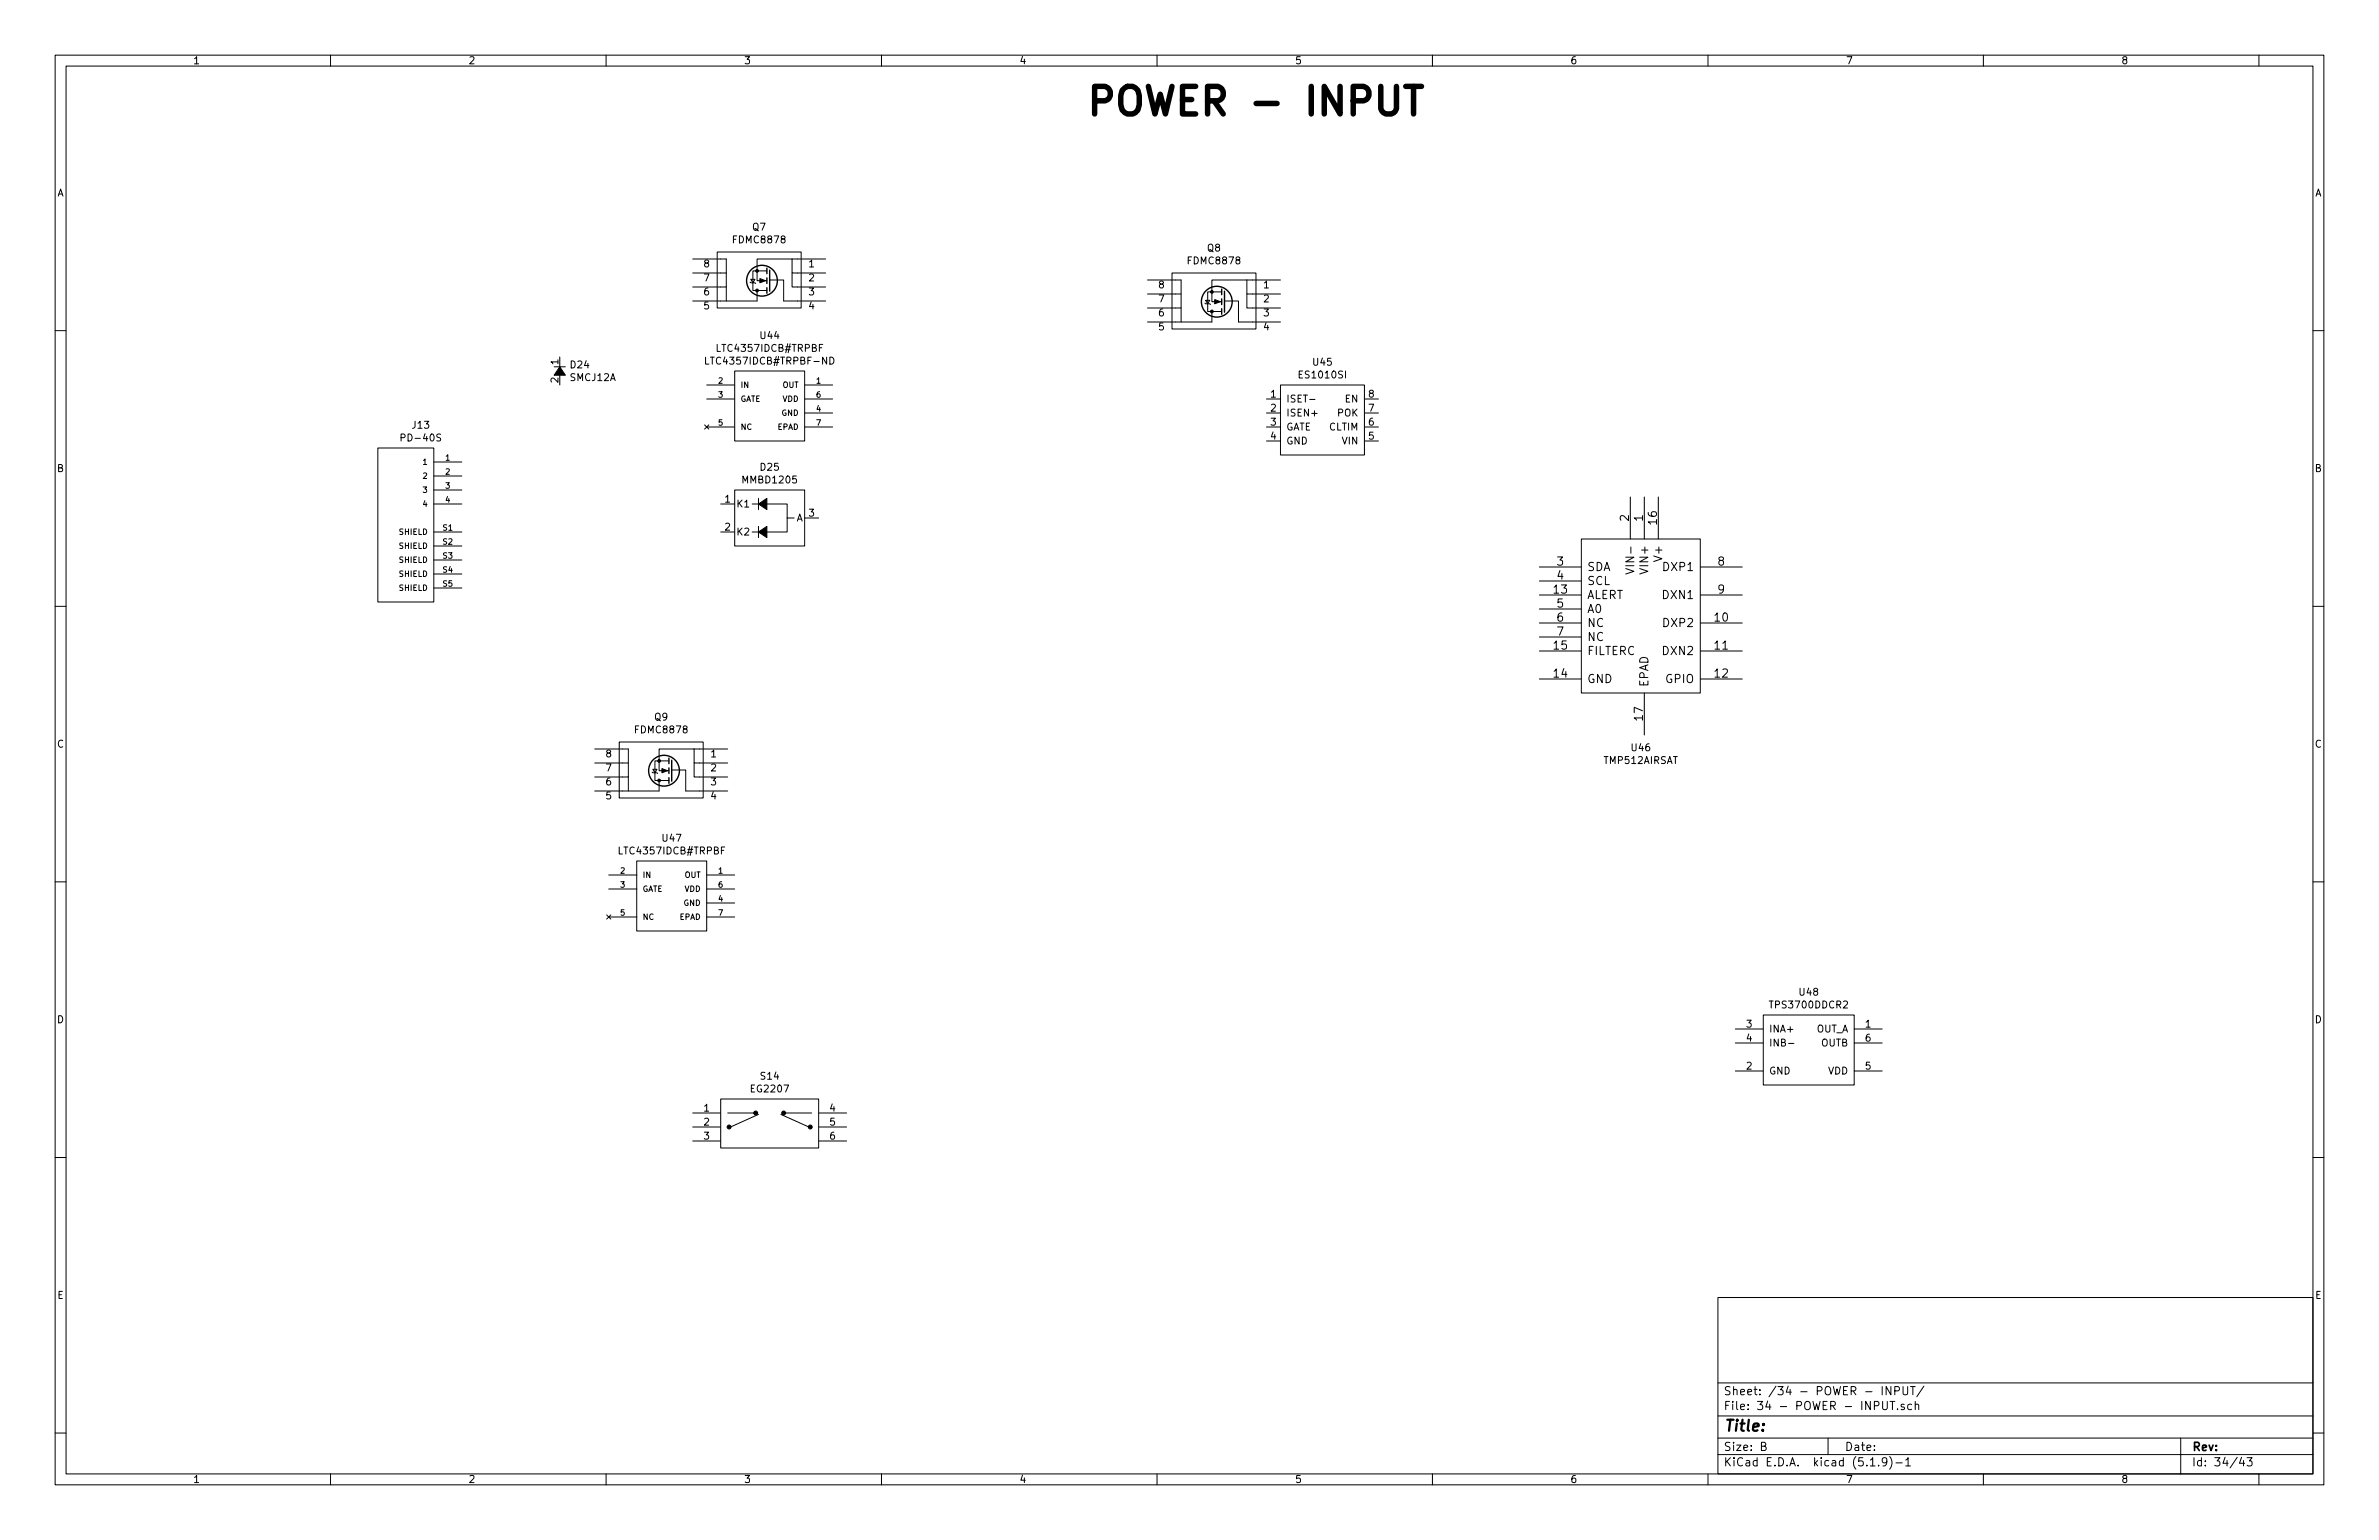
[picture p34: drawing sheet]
<svg xmlns="http://www.w3.org/2000/svg" width="432mm" height="279mm" viewBox="0 0 432 279" stroke-linecap="round" stroke-linejoin="round" font-family="sans-serif">
<defs><g id="words">
<text font-size="7" x="196.8" y="20.9">POWER - INPUT</text>
<text font-size="2.8" x="312.8" y="259.7">Title:</text>
<g font-size="2.1">
<text x="295.7" y="94.6" transform="rotate(-90 295.7 94.6)">2</text>
<text x="298.2" y="94.6" transform="rotate(-90 298.2 94.6)">1</text>
<text x="300.7" y="95.1" transform="rotate(-90 300.7 95.1)">16</text>
<text x="301.7" y="101.4" transform="rotate(-90 301.7 101.4)">V+</text>
<text x="282.1" y="107.7">13</text>
<text x="282.6" y="102.6">3</text>
<text x="282.6" y="105.2">4</text>
<text x="288" y="103.6">SDA</text>
<text x="288" y="106.1">SCL</text>
<text x="296.6" y="103" transform="rotate(-90 296.6 103)">VIN-</text>
<text x="299.2" y="103.5" transform="rotate(-90 299.2 103.5)">VIN+</text>
<text x="302.1" y="103.6">DXP1</text>
<text x="311.8" y="102.6">8</text>
<text x="311.8" y="107.7">9</text>
<text x="282.6" y="110.2">5</text>
<text x="282.6" y="112.8">6</text>
<text x="288" y="108.7">ALERT</text>
<text x="288" y="111.2">A0</text>
<text x="288" y="113.8">NC</text>
<text x="302" y="108.7">DXN1</text>
<text x="302.1" y="113.8">DXP2</text>
<text x="311.3" y="112.8">10</text>
<text x="282.1" y="117.9">15</text>
<text x="282.6" y="115.3">7</text>
<text x="288" y="118.8">FILTERC</text>
<text x="288" y="116.3">NC</text>
<text x="302" y="118.8">DXN2</text>
<text x="311.3" y="117.9">11</text>
<text x="282.1" y="122.9">14</text>
<text x="288" y="123.9">GND</text>
<text x="299.2" y="124.7" transform="rotate(-90 299.2 124.7)">EPAD</text>
<text x="302.4" y="123.9">GPIO</text>
<text x="311.3" y="122.9">12</text>
<text x="298.2" y="130.7" transform="rotate(-90 298.2 130.7)">17</text>
<text x="312.8" y="255.8">File: 34 - POWER - INPUT.sch</text>
<text x="312.8" y="253.1">Sheet: /34 - POWER - INPUT/</text>
<text x="312.8" y="263.2">Size: B</text>
<text x="334.8" y="263.2">Date:</text>
<text x="397.8" y="263.2">Rev:</text>
<text x="312.8" y="266">KiCad E.D.A. kicad (5.1.9)-1</text>
<text x="397.8" y="266">Id: 34/43</text>
</g>
<g font-size="1.8">
<text x="35" y="11.6">1</text>
<text x="85" y="11.6">2</text>
<text x="135" y="11.6">3</text>
<text x="185" y="11.6">4</text>
<text x="235" y="11.6">5</text>
<text x="285" y="11.6">6</text>
<text x="335" y="11.6">7</text>
<text x="385" y="11.6">8</text>
<text x="10.4" y="35.6">A</text>
<text x="420.2" y="35.6">A</text>
<text x="136.6" y="41.8">Q7</text>
<text x="133.3" y="44.1">FDMC8878</text>
<text x="215.8" y="48">FDMC8878</text>
<text x="219.2" y="45.6">Q8</text>
<text x="127.8" y="53.6">6</text>
<text x="127.8" y="51.1">7</text>
<text x="127.8" y="48.5">8</text>
<text x="146.8" y="48.5">1</text>
<text x="146.8" y="51.1">2</text>
<text x="146.8" y="53.6">3</text>
<text x="210.3" y="52.3">8</text>
<text x="229.4" y="52.3">1</text>
<text x="127.8" y="56.1">5</text>
<text x="146.8" y="56.1">4</text>
<text x="210.3" y="59.9">5</text>
<text x="210.3" y="57.4">6</text>
<text x="210.3" y="54.9">7</text>
<text x="229.4" y="54.9">2</text>
<text x="229.4" y="57.4">3</text>
<text x="229.4" y="59.9">4</text>
<text x="130.4" y="63.8">LTC4357IDCB#TRPBF</text>
<text x="138.1" y="61.5">U44</text>
<text x="101.3" y="69.4" transform="rotate(-90 101.3 69.4)">2</text>
<text x="101.3" y="66.1" transform="rotate(-90 101.3 66.1)">1</text>
<text x="103.5" y="69.1">SMCJ12A</text>
<text x="103.6" y="66.8">D24</text>
<text x="128.9" y="66.1">LTC4357IDCB#TRPBF-ND</text>
<text x="236" y="68.7">ES1010SI</text>
<text x="238.4" y="66.3">U45</text>
<text x="74.9" y="77.8">J13</text>
<text x="230.7" y="72.1">1</text>
<text x="230.7" y="74.7">2</text>
<text x="230.7" y="77.2">3</text>
<text x="233.4" y="73">ISET-</text>
<text x="233.4" y="75.6">ISEN+</text>
<text x="242.8" y="75.6">POK</text>
<text x="244.2" y="73">EN</text>
<text x="248.4" y="77.2">6</text>
<text x="248.4" y="74.7">7</text>
<text x="248.4" y="72.1">8</text>
<text x="73.3" y="80.1">PD-40S</text>
<text x="230.7" y="79.8">4</text>
<text x="233.4" y="78.1">GATE</text>
<text x="233.4" y="80.6">GND</text>
<text x="241.2" y="78.1">CLTIM</text>
<text x="243.7" y="80.6">VIN</text>
<text x="248.4" y="79.8">5</text>
<text x="10.4" y="85.6">B</text>
<text x="135" y="87.7">MMBD1205</text>
<text x="138.1" y="85.4">D25</text>
<text x="420.2" y="85.6">B</text>
<text x="131.6" y="91.2">1</text>
<text x="133.6" y="92.1">K1</text>
<text x="144.5" y="94.6">A</text>
<text x="146.8" y="93.7">3</text>
<text x="131.6" y="96.3">2</text>
<text x="133.6" y="97.2">K2</text>
<text x="118.8" y="130.7">Q9</text>
<text x="10.4" y="135.6">C</text>
<text x="110" y="137.4">8</text>
<text x="115.5" y="133">FDMC8878</text>
<text x="129.1" y="137.4">1</text>
<text x="296.2" y="136.3">U46</text>
<text x="420.2" y="135.6">C</text>
<text x="110" y="142.5">6</text>
<text x="110" y="140">7</text>
<text x="129.1" y="140">2</text>
<text x="129.1" y="142.5">3</text>
<text x="291.2" y="138.6">TMP512AIRSAT</text>
<text x="110" y="145">5</text>
<text x="129.1" y="145">4</text>
<text x="112.6" y="155">LTC4357IDCB#TRPBF</text>
<text x="120.3" y="152.7">U47</text>
<text x="10.4" y="185.6">D</text>
<text x="321.6" y="183">TPS3700DDCR2</text>
<text x="326.7" y="180.6">U48</text>
<text x="420.2" y="185.6">D</text>
<text x="317" y="186.4">3</text>
<text x="317" y="189">4</text>
<text x="321.1" y="187.3">INA+</text>
<text x="321.1" y="189.9">INB-</text>
<text x="329.5" y="187.3">OUT_A</text>
<text x="330.5" y="189.9">OUTB</text>
<text x="338.6" y="186.4">1</text>
<text x="338.6" y="189">6</text>
<text x="138.1" y="195.9">S14</text>
<text x="317" y="194.1">2</text>
<text x="321.1" y="194.9">GND</text>
<text x="331.8" y="194.9">VDD</text>
<text x="338.6" y="194.1">5</text>
<text x="127.8" y="201.7">1</text>
<text x="136.4" y="198.2">EG2207</text>
<text x="150.6" y="201.7">4</text>
<text x="127.8" y="204.2">2</text>
<text x="127.8" y="206.8">3</text>
<text x="150.6" y="204.2">5</text>
<text x="150.6" y="206.8">6</text>
<text x="10.4" y="235.6">E</text>
<text x="420.2" y="235.6">E</text>
<text x="35" y="269">1</text>
<text x="85" y="269">2</text>
<text x="135" y="269">3</text>
<text x="185" y="269">4</text>
<text x="235" y="269">5</text>
<text x="285" y="269">6</text>
<text x="335" y="269">7</text>
<text x="385" y="269">8</text>
</g>
<g font-size="1.4">
<text x="130.4" y="69.6">2</text>
<text x="134.4" y="70.4">IN</text>
<text x="142" y="70.4">OUT</text>
<text x="148.2" y="69.6">1</text>
<text x="130.4" y="72.1">3</text>
<text x="130.4" y="77.2">5</text>
<text x="134.4" y="72.9">GATE</text>
<text x="134.4" y="78">NC</text>
<text x="141.1" y="78">EPAD</text>
<text x="141.9" y="75.4">GND</text>
<text x="142" y="72.9">VDD</text>
<text x="148.2" y="74.7">4</text>
<text x="148.2" y="72.1">6</text>
<text x="148.2" y="77.2">7</text>
<text x="80.9" y="83.6">1</text>
<text x="76.9" y="84.3">1</text>
<text x="76.9" y="86.9">2</text>
<text x="76.9" y="89.4">3</text>
<text x="80.9" y="86.1">2</text>
<text x="80.9" y="88.6">3</text>
<text x="76.9" y="91.9">4</text>
<text x="80.9" y="91.2">4</text>
<text x="72.5" y="97">SHIELD</text>
<text x="72.5" y="99.6">SHIELD</text>
<text x="80.4" y="96.3">S1</text>
<text x="80.4" y="98.8">S2</text>
<text x="80.4" y="101.3">S3</text>
<text x="72.5" y="102.1">SHIELD</text>
<text x="72.5" y="104.6">SHIELD</text>
<text x="72.5" y="107.2">SHIELD</text>
<text x="80.4" y="103.9">S4</text>
<text x="80.4" y="106.4">S5</text>
<text x="112.6" y="158.5">2</text>
<text x="112.6" y="161">3</text>
<text x="116.6" y="159.3">IN</text>
<text x="116.6" y="161.8">GATE</text>
<text x="124.3" y="159.3">OUT</text>
<text x="124.3" y="161.8">VDD</text>
<text x="130.4" y="158.5">1</text>
<text x="130.4" y="161">6</text>
<text x="112.6" y="166.1">5</text>
<text x="116.6" y="166.9">NC</text>
<text x="123.3" y="166.9">EPAD</text>
<text x="124.1" y="164.3">GND</text>
<text x="130.4" y="163.6">4</text>
<text x="130.4" y="166.1">7</text>
</g>
</g></defs>
<g fill="none" stroke="#000" stroke-width=".18">
<path d="M10 10h411.8v259.4h-411.8zM12 12h407.8v255.4h-407.8zM60 10v2M110 10v2M160 10v2M210 10v2M260 10v2M310 10v2M360 10v2M410 10v2M10 60h2M125.7 47h6.1v5.1h-6.1"/>
<path d="M125.7 49.5h6.1M130.2 45.7h15.2v10.2h-15.2zM131.8 52.1v2.5M136.1 51.2l.2 .1h.7l.2 .1M136.3 50.7h.7l-.3 .6zM137.4 48.4v2.5h1.8M137.4 53.6v1h-11.7M137.4 52.7v.8M139.2 49.1h-2.5v3.6h2.5M139.7 50.8h2.5v3.8h7.7M143.8 47h-6.4v1.3M143.8 47v2.5h6.1"/>
<path d="M143.8 49.5v2.6h6.1M143.8 47h6.1M208.3 50.8h6.1v5.1h-6.1M208.3 53.3h6.1M212.7 49.5h15.3v10.2h-15.3zM214.4 55.9v2.5M218.7 55l.1 .1h.8l.1 .1M218.8 54.5h.8l-.4 .6zM220 52.2v2.5h1.7M220 57.4v1h-11.7M220 56.5v.8M221.7 53h-2.5v3.5h2.5"/>
<path d="M222.2 54.6h2.6v3.8h7.6M226.3 50.8h-6.3v1.3M226.3 50.8v2.5h6.1M226.3 53.3v2.6h6.1M226.3 50.8h6.1M419.8 60h2M72.8 79.4l.6-.1 .1-.1v-.3l-.2-.2h-.5v1.3M100.6 66.5h2M101.6 64.8v3.3M127.9 77.1l.8 .8M128.1 64.8v1.3h.6M128.3 72.4h5"/>
<path d="M128.3 77.5h5M128.3 69.9h5M128.7 77.1l-.8 .8M133.3 67.3h12.7v12.7h-12.7zM146 72.4h5.1M146 74.9h5.1M146 77.5h5.1M146 69.9h5.1M149.3 62.5h-.6v1.3M150.6 64.8a.64 .64 0 0 1 .8 .6 .64 .64 0 0 1-.8 .7zM229.9 72.4h2.5M229.9 74.9h2.5"/>
<path d="M229.9 77.5h2.5M232.4 69.9h15.2v12.7h-15.2zM237.7 72.5h1M247.6 72.4h2.6M247.6 74.9h2.6M247.6 77.5h2.6M68.6 81.3h10.1v27.9h-10.1zM78.7 91.4h5.1M78.7 96.5h5.1M78.7 83.8h5.1M78.7 86.4h5.1M78.7 88.9h5.1"/>
<path d="M78.7 99.1h5.1M130.8 91.4h2.5M130.8 96.5h2.5M133.3 88.9h12.7v10.2h-12.7zM136.5 91.4h2.7M136.5 96.5h2.7M137.7 90.4v2.1M137.7 95.5v2M139.1 91.4h3.8v2.6M142.9 94v2.5h-3.8M142.9 94h1.2M146 94h2.6"/>
<path d="M229.9 80h2.5M247.6 80h2.6M287 97.8h21.6v27.9h-21.6zM295.9 90.2v7.6M298.4 90.2v7.6M301 90.2v7.6M10 110h2M78.7 101.6h5.1M78.7 104.1h5.1M78.7 106.7h5.1M279.4 113h7.6M279.4 118.1h7.6"/>
<path d="M279.4 108h7.6M279.4 102.9h7.6M279.4 105.4h7.6M279.4 110.5h7.6M279.4 115.6h7.6M295.1 103.1l1.5 .6-1.5 .4M308.6 113h7.6M308.6 118.1h7.6M308.6 108h7.6M308.6 102.9h7.6M419.8 110h2M107.9 135.9h6.1v5.1h-6.1"/>
<path d="M107.9 138.4h6.1M112.4 134.6h15.2v10.2h-15.2zM118.5 139.6h.8l-.4 .6zM119.6 137.3v2.5h1.8M121.4 138h-2.5v3.6h2.5M121.9 139.7h2.6v3.8h7.6M126 135.9h-6.4v1.3M126 135.9v2.5h6.1M126 138.4v2.6h6.1M126 135.9h6.1M279.4 123.2h7.6M298.4 125.7v7.7"/>
<path d="M308.6 123.2h7.6M10 160h2M110.5 158.8h5.1M114 141v2.5M115.6 156.2h12.7v12.7h-12.7zM118.4 140.1l.1 .1h.8l.1 .1M119.6 142.5v1h-11.7M119.6 141.6v.8M128.3 158.8h5M131.5 153.7h-.6v1.2M419.8 160h2M110.1 166l.8 .8"/>
<path d="M110.5 161.3h5.1M110.5 166.4h5.1M110.9 166l-.8 .8M128.3 161.3h5M128.3 163.8h5M128.3 166.4h5M130.8 199.4h17.8v8.9h-17.8zM315 186.7h5M315 194.3h5M315 189.2h5M320 184.2h16.5v12.7h-16.5zM324.6 189.3h1"/>
<path d="M336.5 186.7h5.1M336.5 194.3h5.1M336.5 189.2h5.1M10 210h2M125.7 201.9h5.1M125.7 204.5h5.1M125.7 207h5.1M132.1 201.9h5.1M137.7 202.2l-5.1 2.3M141.7 202.2l5.1 2.3M142.2 201.9h5.1M148.6 201.9h5.1"/>
<path d="M148.6 204.5h5.1M148.6 207h5.1M419.8 210h2M311.8 235.4h108v32h-108zM10 260h2M311.8 256.9h108M311.8 250.9h108M341.6 251.6v1.5M341.7 254.3v1.2l.3 .3 .4-.1 .1-.2v-1.2M343.1 254.3h.8M343.2 251.6v1.5l-.9-1.5v1.5M343.5 254.3v1.5"/>
<path d="M343.9 252.3h.7l.2-.2-.1-.4-.2-.1h-.6v1.5M344.4 255.6v.2M345.4 251.6v1.2l.3 .3 .5-.2 .1-1.3M345.6 254.8h-.3l-.2 .2v.2l.5 .1v.4h-.5M346.8 251.6h.8M347 254.8h-.4l-.3 .2v.6l.3 .2 .4-.1M347.2 251.6v1.5M347.6 254.9l.2-.1h.4l.1 1M347.6 254.3v1.5M349.2 251.5l-1.3 1.9M419.8 260h2M60 267.4v2"/>
<path d="M110 267.4v2M160 267.4v2M210 267.4v2M260 267.4v2M310 267.4v2M311.8 263.9h108M311.8 260.9h108M319.7 262.4l.7-.1 .1-.2-.1-.4h-.7v1.5h.6l.3-.3a.41 .41 0 0 0-.4-.5M331.8 260.9v3M339.5 266h.8M341 265.8v.2M342.5 265.1l-.3 .3-.4-.1-.2-.2 .2-.6h.4l.2 .1a1.27 1.27 0 0 1-.2 1.3l-.4 .1"/>
<path d="M343 264.3a1.71 1.71 0 0 1 0 2.2M344.1 265.4h1.2M345.9 264.9l.4-.4v1.5M345.9 266h.9M360 267.4v2M395.8 260.9v6.5M406.9 264.4l-.4 1.1h.9M407.2 265v1M407.8 264.5h1l-.5 .5 .4 .2v.6l-.2 .2-.7-.2M410 267.4v2"/>
</g>
<g fill="#000" stroke="#000" stroke-width=".18">
<path d="M137.9 50.5l1 .4-1 .4zM220.5 54.4l1 .3-1 .4zM101.6 66.5l1 1.6h-2zM137.7 91.4l1.5-1v2.1zM137.7 96.5l1.5-1v2zM120.1 139.4l1.1 .4-1.1 .4z"/>
<circle cx="137.4" cy="52.7" r=".25"/>
<circle cx="137.4" cy="49.1" r=".25"/>
<circle cx="220" cy="56.5" r=".25"/>
<circle cx="220" cy="53" r=".25"/>
<circle cx="119.6" cy="138" r=".25"/>
<circle cx="119.6" cy="141.6" r=".25"/>
<circle cx="132.3" cy="204.5" r=".36"/>
<circle cx="137.2" cy="201.9" r=".36"/>
<circle cx="142.2" cy="201.9" r=".36"/>
<circle cx="147.1" cy="204.5" r=".36"/>
</g>
<g fill="none" stroke="#000" stroke-width=".25">
<path d="M139.2 48.6v1.1M139.2 50.4v1M139.2 52.2v1M139.7 49v3.8M221.7 52.5v1M221.7 54.2v1M221.7 56v1M222.2 52.8v3.8M121.4 137.5v1.1M121.4 139.3v1M121.9 137.9v3.8M121.4 141.1v1"/>
<circle cx="138.3" cy="50.9" r="2.79"/>
<circle cx="220.9" cy="54.7" r="2.79"/>
<circle cx="120.5" cy="139.8" r="2.79"/>
</g>
<path d="M250.6 15.7v4l.5 .7 .5 .3h.9l.5-.3 .5-.7v-4M255.1 15.7h2.9M256.6 15.7v5" fill="none" stroke="#000" stroke-width=".99"/>
<use href="#words"/>
</svg>
